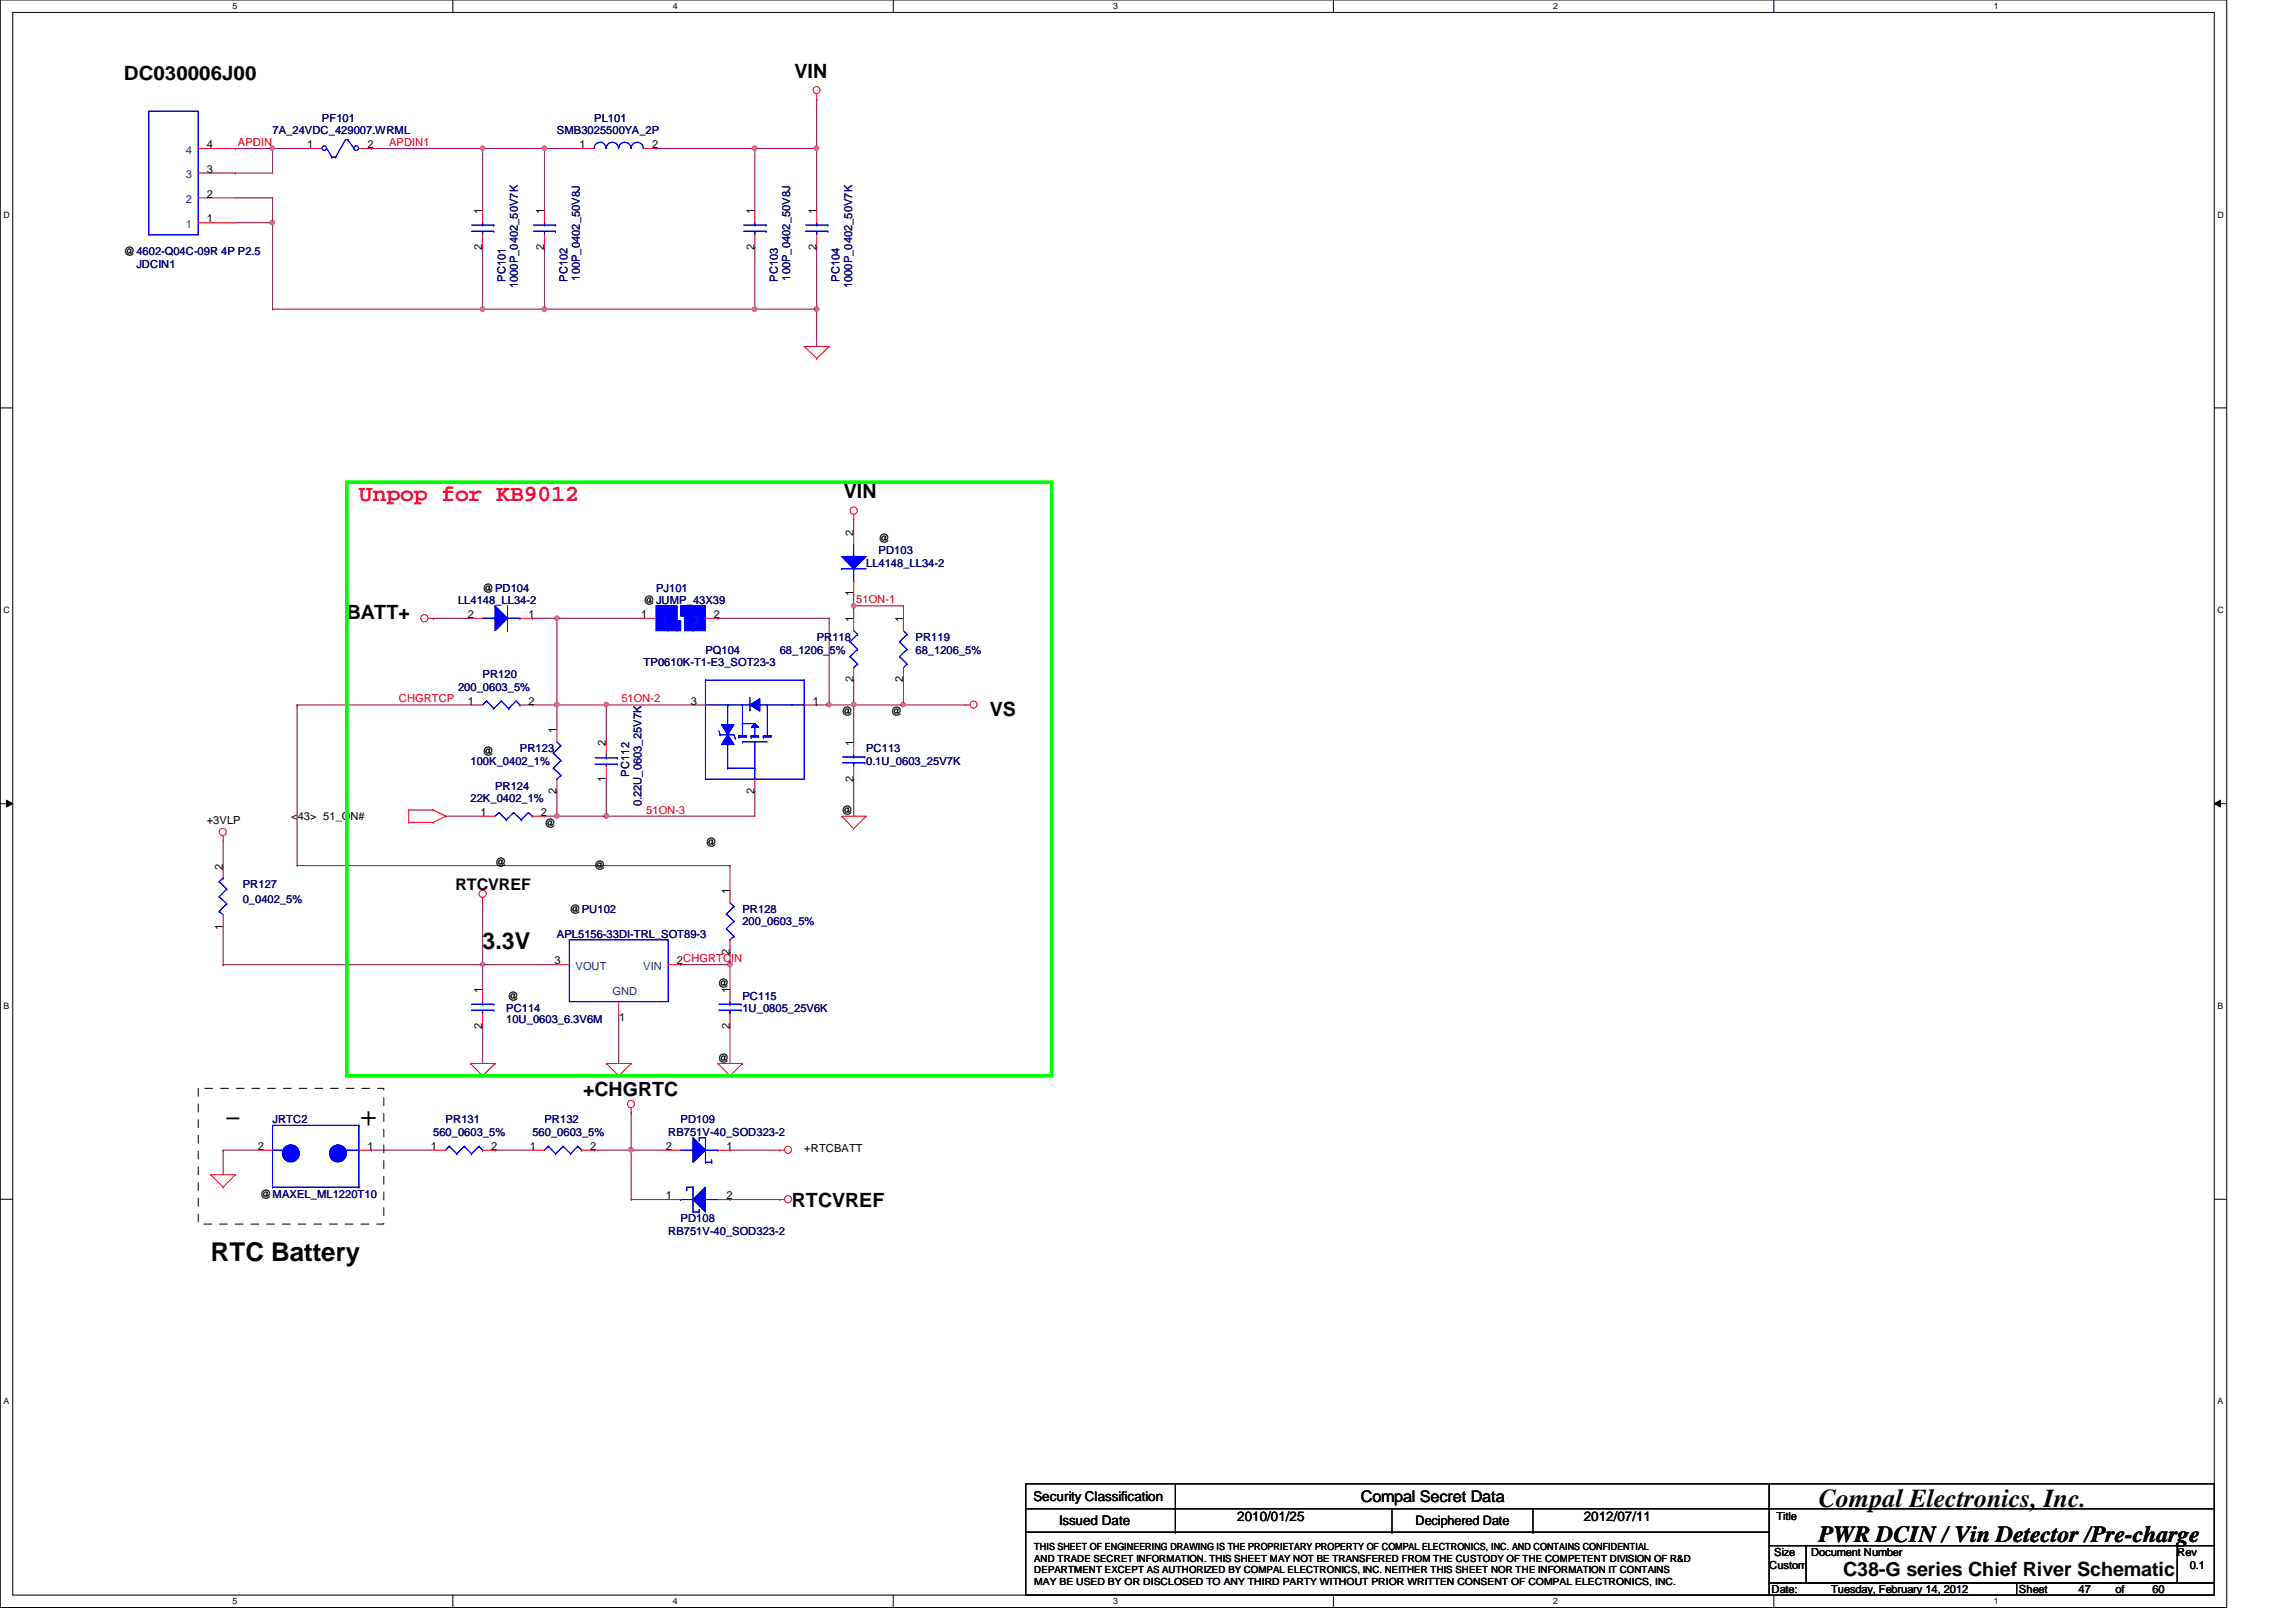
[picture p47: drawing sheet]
<svg xmlns="http://www.w3.org/2000/svg" width="297mm" height="210mm" viewBox="0 0 297 210" stroke-linecap="round" stroke-linejoin="round" font-family="sans-serif">
<defs><g id="words">
<g font-size="4.3">
<text x="28.9" y="145.8">-</text>
<text x="46.4" y="145.8">+</text>
</g>
<g font-size="3.3">
<text x="27.3" y="163.2">RTC Battery</text>
<text x="235.3" y="195.1">Compal Electronics, Inc.</text>
</g>
<text font-size="3" fill="#f00" x="46.4" y="64.9">Unpop for KB9012</text>
<g font-size="3">
<text x="62.4" y="122.8">3.3V</text>
<text x="235.3" y="199.6">PWR DCIN / Vin Detector /Pre-charge</text>
</g>
<g font-size="2.5">
<text x="16" y="10.4">DC030006J00</text>
<text x="102.8" y="10.1">VIN</text>
<text x="109.2" y="64.5">VIN</text>
<text x="44.9" y="80.1">BATT+</text>
<text x="128.1" y="92.6">VS</text>
<text x="75.4" y="141.8">+CHGRTC</text>
<text x="102.4" y="156.2">RTCVREF</text>
<text x="238.5" y="204">C38-G series Chief River Schematic</text>
</g>
<g font-size="2.1">
<text x="58.9" y="115.2">RTCVREF</text>
<text x="176.1" y="194.4">Compal Secret Data</text>
</g>
<g font-size="1.7">
<text x="133.7" y="194.3">Security Classification</text>
<text x="137" y="197.3">Issued Date</text>
<text x="160.1" y="196.8">2010/01/25</text>
<text x="183.1" y="197.4">Deciphered Date</text>
<text x="204.9" y="196.8">2012/07/11</text>
</g>
<g font-size="1.4" fill="#000080">
<text x="35.3" y="17.4">7A_24VDC_429007.WRML</text>
<text x="41.7" y="15.7">PF101</text>
<text x="72" y="17.4">SMB3025500YA_2P</text>
<text x="76.9" y="15.7">PL101</text>
<text x="17.6" y="34.6">JDCIN1</text>
<text x="65.4" y="36.5" transform="rotate(-90 65.4 36.5)">PC101</text>
<text x="67" y="37.3" transform="rotate(-90 67 37.3)">1000P_0402_50V7K</text>
<text x="73.4" y="36.5" transform="rotate(-90 73.4 36.5)">PC102</text>
<text x="75" y="36.3" transform="rotate(-90 75 36.3)">100P_0402_50V8J</text>
<text x="100.6" y="36.5" transform="rotate(-90 100.6 36.5)">PC103</text>
<text x="102.2" y="36.3" transform="rotate(-90 102.2 36.3)">100P_0402_50V8J</text>
<text x="108.6" y="36.5" transform="rotate(-90 108.6 36.5)">PC104</text>
<text x="110.2" y="37.3" transform="rotate(-90 110.2 37.3)">1000P_0402_50V7K</text>
<text x="113.7" y="71.8">PD103</text>
<text x="84.9" y="76.6">PJ101</text>
<text x="112.1" y="73.4">LL4148_LL34-2</text>
<text x="59.3" y="78.2">LL4148_LL34-2</text>
<text x="105.7" y="83">PR118</text>
<text x="118.4" y="83">PR119</text>
<text x="59.3" y="89.4">200_0603_5%</text>
<text x="62.4" y="87.8">PR120</text>
<text x="83.3" y="86.2">TP0610K-T1-E3_SOT23-3</text>
<text x="91.3" y="84.6">PQ104</text>
<text x="100.9" y="84.6">68_1206_5%</text>
<text x="118.4" y="84.6">68_1206_5%</text>
<text x="60.9" y="99">100K_0402_1%</text>
<text x="67.3" y="97.4">PR123</text>
<text x="81.4" y="100.5" transform="rotate(-90 81.4 100.5)">PC112</text>
<text x="112.1" y="97.4">PC113</text>
<text x="112.1" y="99">0.1U_0603_25V7K</text>
<text x="60.9" y="103.8">22K_0402_1%</text>
<text x="64" y="102.2">PR124</text>
<text x="83" y="104.4" transform="rotate(-90 83 104.4)">0.22U_0603_25V7K</text>
<text x="31.4" y="115">PR127</text>
<text x="31.4" y="116.9">0_0402_5%</text>
<text x="96.1" y="118.2">PR128</text>
<text x="96.1" y="119.8">200_0603_5%</text>
<text x="72" y="121.4">APL5156-33DI-TRL_SOT89-3</text>
<text x="65.5" y="131">PC114</text>
<text x="96.1" y="129.4">PC115</text>
<text x="96.1" y="131">1U_0805_25V6K</text>
<text x="65.5" y="132.4">10U_0603_6.3V6M</text>
<text x="35.3" y="145.4">JRTC2</text>
<text x="56" y="147">560_0603_5%</text>
<text x="57.7" y="145.4">PR131</text>
<text x="68.9" y="147">560_0603_5%</text>
<text x="70.4" y="145.4">PR132</text>
<text x="86.4" y="147">RB751V-40_SOD323-2</text>
<text x="88.1" y="145.4">PD109</text>
<text x="86.4" y="159.8">RB751V-40_SOD323-2</text>
<text x="88.1" y="158.2">PD108</text>
</g>
<g font-size="1.4" fill="#004080">
<text x="24" y="23.1">3</text>
<text x="24" y="19.9">4</text>
<text x="24" y="29.5">1</text>
<text x="24" y="26.3">2</text>
<text x="85.7" y="80.7">1</text>
<text x="89.7" y="80.7">2</text>
<text x="74.5" y="125.5">VOUT</text>
<text x="83.2" y="125.5">VIN</text>
<text x="79.2" y="128.8">GND</text>
</g>
<g font-size="1.4">
<text x="26.8" y="22.4">3</text>
<text x="26.8" y="19.2">4</text>
<text x="39.7" y="19.2">1</text>
<text x="47.5" y="19.2">2</text>
<text x="75" y="19.2">1</text>
<text x="84.4" y="19.2">2</text>
<text x="26.8" y="28.8">1</text>
<text x="26.8" y="25.6">2</text>
<text x="62.4" y="27.7" transform="rotate(-90 62.4 27.7)">1</text>
<text x="70.4" y="27.7" transform="rotate(-90 70.4 27.7)">1</text>
<text x="97.6" y="27.7" transform="rotate(-90 97.6 27.7)">1</text>
<text x="105.6" y="27.7" transform="rotate(-90 105.6 27.7)">1</text>
<text x="16" y="33.1">@4602-Q04C-09R 4P P2.5</text>
<text x="62.4" y="32.3" transform="rotate(-90 62.4 32.3)">2</text>
<text x="70.4" y="32.3" transform="rotate(-90 70.4 32.3)">2</text>
<text x="97.6" y="32.3" transform="rotate(-90 97.6 32.3)">2</text>
<text x="105.6" y="32.3" transform="rotate(-90 105.6 32.3)">2</text>
<text x="110.4" y="69.3" transform="rotate(-90 110.4 69.3)">2</text>
<text x="113.7" y="70.2">@</text>
<text x="62.4" y="76.6">@PD104</text>
<text x="110.4" y="77.1" transform="rotate(-90 110.4 77.1)">1</text>
<text x="60.5" y="80">2</text>
<text x="68.4" y="80">1</text>
<text x="83" y="80">1</text>
<text x="83.3" y="78.2">@JUMP_43X39</text>
<text x="92.4" y="80">2</text>
<text x="110.4" y="80.5" transform="rotate(-90 110.4 80.5)">1</text>
<text x="116.8" y="80.5" transform="rotate(-90 116.8 80.5)">1</text>
<text x="110.4" y="88.3" transform="rotate(-90 110.4 88.3)">2</text>
<text x="116.8" y="88.3" transform="rotate(-90 116.8 88.3)">2</text>
<text x="60.5" y="91.2">1</text>
<text x="68.4" y="91.2">2</text>
<text x="72" y="94.9" transform="rotate(-90 72 94.9)">1</text>
<text x="89.4" y="91.2">3</text>
<text x="105.2" y="91.2">1</text>
<text x="108.9" y="92.6">@</text>
<text x="115.3" y="92.6">@</text>
<text x="62.4" y="97.7">@</text>
<text x="78.4" y="101.1" transform="rotate(-90 78.4 101.1)">1</text>
<text x="78.4" y="96.5" transform="rotate(-90 78.4 96.5)">2</text>
<text x="110.4" y="101.1" transform="rotate(-90 110.4 101.1)">2</text>
<text x="110.4" y="96.5" transform="rotate(-90 110.4 96.5)">1</text>
<text x="26.8" y="106.6">+3VLP</text>
<text x="37.7" y="106.2">&lt;43&gt; 51_ON#</text>
<text x="62.1" y="105.6">1</text>
<text x="70" y="105.6">2</text>
<text x="70.4" y="107">@</text>
<text x="72" y="102.7" transform="rotate(-90 72 102.7)">2</text>
<text x="97.6" y="102.7" transform="rotate(-90 97.6 102.7)">2</text>
<text x="108.9" y="105.4">@</text>
<text x="28.8" y="112.5" transform="rotate(-90 28.8 112.5)">2</text>
<text x="64" y="112.1">@</text>
<text x="76.9" y="112.4">@</text>
<text x="91.3" y="109.5">@</text>
<text x="73.7" y="118.2">@PU102</text>
<text x="94.4" y="115.7" transform="rotate(-90 94.4 115.7)">1</text>
<text x="28.8" y="120.3" transform="rotate(-90 28.8 120.3)">1</text>
<text x="71.8" y="124.8">3</text>
<text x="87.5" y="124.8">2CHGRTCIN</text>
<text x="94.4" y="123.5" transform="rotate(-90 94.4 123.5)">2</text>
<text x="62.4" y="128.5" transform="rotate(-90 62.4 128.5)">1</text>
<text x="65.7" y="129.4">@</text>
<text x="92.9" y="127.8">@</text>
<text x="94.4" y="128.5" transform="rotate(-90 94.4 128.5)">1</text>
<text x="62.4" y="133.1" transform="rotate(-90 62.4 133.1)">2</text>
<text x="80.1" y="132.1">1</text>
<text x="92.9" y="137.4">@</text>
<text x="94.4" y="133.1" transform="rotate(-90 94.4 133.1)">2</text>
<text x="33.4" y="148.8">2</text>
<text x="47.5" y="148.8">1</text>
<text x="55.7" y="148.8">1</text>
<text x="63.5" y="148.8">2</text>
<text x="68.5" y="148.8">1</text>
<text x="76.4" y="148.8">2</text>
<text x="86.1" y="148.8">2</text>
<text x="94" y="148.8">1</text>
<text x="104.1" y="149.1">+RTCBATT</text>
<text x="33.7" y="155">@MAXEL_ML1220T10</text>
<text x="86.1" y="155.2">1</text>
<text x="94" y="155.2">2</text>
<text x="229.8" y="196.8">Title</text>
<text x="228.9" y="203">Custom</text>
<text x="229.5" y="201.4">Size</text>
<text x="234.3" y="201.4">Document Number</text>
<text x="281.7" y="201.4">Rev</text>
<text x="283.3" y="203">0.1</text>
<text x="229.2" y="206.2">Date:</text>
<text x="236.9" y="206.2">Tuesday, February 14, 2012</text>
<text x="261.2" y="206.2">Sheet</text>
<text x="268.9" y="206.2">47</text>
<text x="273.7" y="206.2">of</text>
<text x="278.5" y="206.2">60</text>
</g>
<g font-size="1.4" fill="#f00">
<text x="30.8" y="18.9">APDIN</text>
<text x="50.3" y="18.9">APDIN1</text>
<text x="110.8" y="78.1">51ON-1</text>
<text x="51.6" y="90.9">CHGRTCP</text>
<text x="80.4" y="90.9">51ON-2</text>
<text x="83.6" y="105.3">51ON-3</text>
</g>
<g font-size="1.3">
<text x="133.8" y="203.6">DEPARTMENT EXCEPT AS AUTHORIZED BY COMPAL ELECTRONICS, INC. NEITHER THIS SHEET NOR THE INFORMATION IT CONTAINS</text>
<text x="133.8" y="200.6">THIS SHEET OF ENGINEERING DRAWING IS THE PROPRIETARY PROPERTY OF COMPAL ELECTRONICS, INC. AND CONTAINS CONFIDENTIAL</text>
<text x="133.8" y="202.1">AND TRADE SECRET INFORMATION. THIS SHEET MAY NOT BE TRANSFERED FROM THE CUSTODY OF THE COMPETENT DIVISION OF R&amp;D</text>
<text x="133.8" y="205.1">MAY BE USED BY OR DISCLOSED TO ANY THIRD PARTY WITHOUT PRIOR WRITTEN CONSENT OF COMPAL ELECTRONICS, INC.</text>
</g>
<g font-size="1.1">
<text x="30.1" y="1.1">5</text>
<text x="87" y="1.1">4</text>
<text x="144" y="1.1">3</text>
<text x="201" y="1.1">2</text>
<text x="257.9" y="1.1">1</text>
<text x=".5" y="28.2">D</text>
<text x="286.9" y="28.2">D</text>
<text x=".5" y="79.3">C</text>
<text x="286.9" y="79.3">C</text>
<text x=".5" y="130.6">B</text>
<text x="286.9" y="130.6">B</text>
<text x=".5" y="181.7">A</text>
<text x="286.9" y="181.7">A</text>
<text x="30.1" y="207.6">5</text>
<text x="87" y="207.6">4</text>
<text x="144" y="207.6">3</text>
<text x="201" y="207.6">2</text>
<text x="257.9" y="207.6">1</text>
</g>
</g></defs>
<path d="M0 0h288.1v208h-288.1zM1.6 1.6h284.9v204.8h-284.9z" fill="none" stroke="#000" stroke-width=".13"/>
<g fill="#fff">
<path d="M30.1 .2h.6v1.2h-.6z"/>
<path d="M30.1 206.6h.6v1.2h-.6z"/>
</g>
<path d="M58.6 0v1.6M58.6 206.4v1.6" fill="none" stroke="#000" stroke-width=".13"/>
<g fill="#fff">
<path d="M87 .2h.6v1.2h-.6z"/>
<path d="M87 206.6h.6v1.2h-.6z"/>
</g>
<path d="M115.6 0v1.6M115.6 206.4v1.6" fill="none" stroke="#000" stroke-width=".13"/>
<g fill="#fff">
<path d="M144 .2h.6v1.2h-.6z"/>
<path d="M144 206.6h.6v1.2h-.6z"/>
</g>
<path d="M172.5 0v1.6M172.5 206.4v1.6" fill="none" stroke="#000" stroke-width=".13"/>
<g fill="#fff">
<path d="M201 .2h.5v1.2h-.5z"/>
<path d="M201 206.6h.5v1.2h-.5z"/>
</g>
<path d="M229.5 0v1.6M229.5 206.4v1.6" fill="none" stroke="#000" stroke-width=".13"/>
<g fill="#fff">
<path d="M257.9 .2h.6v1.2h-.6z"/>
<path d="M257.9 206.6h.6v1.2h-.6z"/>
<path d="M.5 27.2h.7v1.2h-.7z"/>
<path d="M286.9 27.2h.8v1.2h-.8z"/>
<path d="M.5 78.4h.7v1.1h-.7z"/>
<path d="M286.9 78.4h.8v1.1h-.8z"/>
</g>
<path d="M0 52.8h1.6M286.5 52.8h1.6" fill="none" stroke="#000" stroke-width=".13"/>
<g fill="#fff">
<path d="M.5 129.6h.7v1.2h-.7z"/>
<path d="M286.9 129.6h.7v1.2h-.7z"/>
</g>
<path d="M0 104h1.6M.8 103.5l.8 .5-.8 .4zM286.5 104l.8-.5v.9zM286.5 104h1.6" fill="none" stroke="#000" stroke-width=".13"/>
<path d="M.8 103.5l.8 .5-.8 .4zM286.5 104l.8-.5v.9z" fill="#000"/>
<g fill="#fff">
<path d="M.5 180.8h.7v1.1h-.7z"/>
<path d="M286.9 180.8h.7v1.1h-.7z"/>
</g>
<path d="M0 155.2h1.6M286.5 155.2h1.6" fill="none" stroke="#000" stroke-width=".13"/>
<path d="M48 19.2h.1M48 19.2h22.4M62.4 19.2h.1M84.9 19.2h.1M84.9 19.2h12.8M35.3 40h.1M35.3 40h27.1M70.4 40h.1M70.4 40h27.3" fill="none" stroke="#800040" stroke-width=".13"/>
<circle cx="70.4" cy="40" r=".3" fill="#f0f"/>
<circle cx="70.4" cy="40" r=".3" fill="none" stroke="#f0f" stroke-width=".13"/>
<path d="M105.7 19.2h.1M105.7 19.2v8M105.7 40h.1M105.7 40v4.8" fill="none" stroke="#800040" stroke-width=".13"/>
<circle cx="105.6" cy="40" r=".31" fill="#f0f"/>
<circle cx="105.6" cy="40" r=".31" fill="none" stroke="#f0f" stroke-width=".13"/>
<path d="M35.3 28.8h.1M35.3 28.8v11.2" fill="none" stroke="#800040" stroke-width=".13"/>
<circle cx="35.2" cy="28.8" r=".3" fill="#f0f"/>
<circle cx="35.2" cy="28.8" r=".3" fill="none" stroke="#f0f" stroke-width=".13"/>
<path d="M62.4 40h.1M62.4 40h8" fill="none" stroke="#800040" stroke-width=".13"/>
<circle cx="70.4" cy="40" r=".3" fill="#f0f"/>
<circle cx="70.4" cy="40" r=".3" fill="none" stroke="#f0f" stroke-width=".13"/>
<circle cx="62.4" cy="40" r=".3" fill="#f0f"/>
<circle cx="62.4" cy="40" r=".3" fill="none" stroke="#f0f" stroke-width=".13"/>
<path d="M62.4 19.2h.1M62.4 19.2v8M70.4 19.2h.1M70.4 19.2v8" fill="none" stroke="#800040" stroke-width=".13"/>
<circle cx="62.4" cy="19.2" r=".3" fill="#f0f"/>
<circle cx="62.4" cy="19.2" r=".3" fill="none" stroke="#f0f" stroke-width=".13"/>
<path d="M70.4 19.2h.1M70.4 19.2h4.9" fill="none" stroke="#800040" stroke-width=".13"/>
<circle cx="70.4" cy="19.2" r=".3" fill="#f0f"/>
<circle cx="70.4" cy="19.2" r=".3" fill="none" stroke="#f0f" stroke-width=".13"/>
<path d="M97.7 19.2h.1M97.7 19.2v8M97.7 19.2h8M62.4 32h.1M62.4 32v8M70.4 32h.1M70.4 32v8M97.7 32h.1M97.7 32v8" fill="none" stroke="#800040" stroke-width=".13"/>
<circle cx="97.6" cy="19.2" r=".31" fill="#f0f"/>
<circle cx="97.6" cy="19.2" r=".31" fill="none" stroke="#f0f" stroke-width=".13"/>
<path d="M105.7 32h.1M105.7 32v8h-8M97.7 40h.1" fill="none" stroke="#800040" stroke-width=".13"/>
<circle cx="97.6" cy="40" r=".31" fill="#f0f"/>
<circle cx="97.6" cy="40" r=".31" fill="none" stroke="#f0f" stroke-width=".13"/>
<path d="M35.3 19.2h.1M35.3 19.2h4.7M105.7 12.8h.1M105.7 12.8v6.4M30.4 25.6h4.9M30.4 28.8h4.9M35.3 25.6h.1M35.3 28.8h.1M35.3 25.6v3.2" fill="none" stroke="#800040" stroke-width=".13"/>
<circle cx="105.6" cy="19.2" r=".31" fill="#f0f"/>
<circle cx="105.6" cy="19.2" r=".31" fill="none" stroke="#f0f" stroke-width=".13"/>
<path d="M30.4 19.2h.1M30.4 19.2h4.9M35.3 19.2h.1M35.3 19.2v3.2h-4.9M30.4 22.4h.1" fill="none" stroke="#800040" stroke-width=".13"/>
<circle cx="35.2" cy="19.2" r=".3" fill="#f0f"/>
<circle cx="35.2" cy="19.2" r=".3" fill="none" stroke="#f0f" stroke-width=".13"/>
<path d="M116.9 91.2h.1M116.9 91.2h8M48 148.8h.1M48 148.8h8M64 148.8h.1M64 148.8h4.9" fill="none" stroke="#800040" stroke-width=".13"/>
<circle cx="116.8" cy="91.2" r=".3" fill="#f0f"/>
<circle cx="116.8" cy="91.2" r=".3" fill="none" stroke="#f0f" stroke-width=".13"/>
<path d="M110.4 76.8h.1M110.4 76.8v1.6M116.9 78.4h.1M116.9 78.4v1.6M110.4 91.2h.1M116.9 88h.1M116.9 88v3.2h-6.5" fill="none" stroke="#800040" stroke-width=".13"/>
<circle cx="110.4" cy="91.2" r=".3" fill="#f0f"/>
<circle cx="110.4" cy="91.2" r=".3" fill="none" stroke="#f0f" stroke-width=".13"/>
<path d="M110.4 78.4h.1M110.4 78.4h6.5" fill="none" stroke="#800040" stroke-width=".13"/>
<circle cx="110.4" cy="78.4" r=".3" fill="#f0f"/>
<circle cx="110.4" cy="78.4" r=".3" fill="none" stroke="#f0f" stroke-width=".13"/>
<path d="M56 80h.1M56 80h4.9M78.4 91.2h.1M78.4 91.2v4.8M78.4 105.6h.1M97.7 102.4h.1M97.7 102.4v3.2h-19.3" fill="none" stroke="#800040" stroke-width=".13"/>
<circle cx="78.4" cy="105.6" r=".31" fill="#f0f"/>
<circle cx="78.4" cy="105.6" r=".31" fill="none" stroke="#f0f" stroke-width=".13"/>
<path d="M72 91.2h.1M72 91.2v3.2M70.4 105.6h.1M72 102.4h.1M72 102.4v3.2h-1.6M110.4 100.8h.1M110.4 100.8v4.8" fill="none" stroke="#800040" stroke-width=".13"/>
<circle cx="72" cy="91.2" r=".3" fill="#f0f"/>
<circle cx="72" cy="91.2" r=".3" fill="none" stroke="#f0f" stroke-width=".13"/>
<path d="M110.4 78.4h.1M110.4 78.4v1.6M72 91.2h.1M72 91.2h17.7M78.4 91.2h.1M57.7 105.6h.1M57.7 105.6h4.7M78.4 100.8h.1M78.4 100.8v4.8" fill="none" stroke="#800040" stroke-width=".13"/>
<circle cx="78.4" cy="91.2" r=".3" fill="#f0f"/>
<circle cx="78.4" cy="91.2" r=".3" fill="none" stroke="#f0f" stroke-width=".13"/>
<path d="M110.4 91.2h.1M110.4 91.2v4.8" fill="none" stroke="#800040" stroke-width=".13"/>
<circle cx="110.4" cy="91.2" r=".3" fill="#f0f"/>
<circle cx="110.4" cy="91.2" r=".3" fill="none" stroke="#f0f" stroke-width=".13"/>
<path d="M110.4 67.2h.1M110.4 67.2v1.6M107.3 91.2h.1M107.3 91.2h3.1" fill="none" stroke="#800040" stroke-width=".13"/>
<circle cx="107.2" cy="91.2" r=".3" fill="#f0f"/>
<circle cx="107.2" cy="91.2" r=".3" fill="none" stroke="#f0f" stroke-width=".13"/>
<path d="M110.4 88h.1M110.4 88v3.2M72 105.6h.1M72 105.6h6.4" fill="none" stroke="#800040" stroke-width=".13"/>
<circle cx="72" cy="105.6" r=".31" fill="#f0f"/>
<circle cx="72" cy="105.6" r=".31" fill="none" stroke="#f0f" stroke-width=".13"/>
<path d="M94.4 112h.1M94.4 112v3.2M94.4 124.8h.1M94.4 124.8v3.2" fill="none" stroke="#800040" stroke-width=".13"/>
<circle cx="94.4" cy="124.8" r=".3" fill="#f0f"/>
<circle cx="94.4" cy="124.8" r=".3" fill="none" stroke="#f0f" stroke-width=".13"/>
<g fill="none" stroke="#800040" stroke-width=".13">
<path d="M38.4 91.2h.1M38.4 91.2v20.8M62.4 116.8h.1M62.4 116.8v11.2M62.4 132.8h.1M62.4 124.8h.1M62.4 132.8v4.8M80 131.2h.1M80 131.2v6.4M88 124.8h.1M94.4 132.8h.1M94.4 123.2h.1"/>
<path d="M94.4 123.2v1.6h-6.4M94.4 132.8v4.8"/>
</g>
<circle cx="62.4" cy="124.8" r=".3" fill="#f0f"/>
<circle cx="62.4" cy="124.8" r=".3" fill="none" stroke="#f0f" stroke-width=".13"/>
<path d="M72 80h.1M72 80v11.2" fill="none" stroke="#800040" stroke-width=".13"/>
<circle cx="72" cy="91.2" r=".3" fill="#f0f"/>
<circle cx="72" cy="91.2" r=".3" fill="none" stroke="#f0f" stroke-width=".13"/>
<path d="M38.4 91.2h.1M38.4 91.2h22.5M72 80h.1M72 80h11.3M38.4 112h.1M38.4 112h56M28.9 124.8h.1M28.9 124.8h43.1M62.4 124.8h.1" fill="none" stroke="#800040" stroke-width=".13"/>
<circle cx="72" cy="80" r=".3" fill="#f0f"/>
<circle cx="72" cy="80" r=".3" fill="none" stroke="#f0f" stroke-width=".13"/>
<path d="M68.9 91.2h.1M68.9 91.2h3.1M28.9 148.8h.1M28.9 148.8h4.8M28.9 148.8v3.2M76.9 148.8h.1M76.9 148.8h4.8M81.7 155.2h.1M81.7 148.8h.1M81.7 155.2h4.7M81.7 148.8v6.4" fill="none" stroke="#800040" stroke-width=".13"/>
<circle cx="81.6" cy="148.8" r=".31" fill="#f0f"/>
<circle cx="81.6" cy="148.8" r=".31" fill="none" stroke="#f0f" stroke-width=".13"/>
<g fill="none" stroke="#800040" stroke-width=".13">
<path d="M68.9 80h.1M68.9 80h3.1M92.9 80h.1M92.9 80h14.4M105.7 91.2h.1M107.3 80h.1M107.3 80v11.2h-1.6M28.9 112h.1M28.9 108.8v3.2M28.9 124.8h.1M28.9 120v4.8M81.7 144h.1"/>
<path d="M81.7 148.8h.1M81.7 144v4.8M81.7 148.8h4.7M94.4 155.2h.1M94.4 148.8h.1M94.4 155.2h6.5M94.4 148.8h6.5"/>
</g>
<g fill="none" stroke="#f00" stroke-width=".13">
<path d="M105.7 12.8h.1M105.7 12.1v.7M104.1 44.8h.1M104.1 44.8h3.2M104.1 44.8l1.6 1.6M105.7 46.4h.1M107.3 44.8h.1M107.3 44.8l-1.6 1.6M110.4 67.2h.1M110.4 66.6v.6M55.4 80h.6M56 80h.1"/>
<path d="M124.9 91.2h.1M124.9 91.2h.6M28.9 108.8h.1M28.9 108.2v.6M52.9 106.4h.1M52.9 104.8h.1M52.9 104.8h3.1M52.9 106.4h3.1M52.9 104.8v1.6M56 104.8h.1M56 106.4h.1M56 104.8l1.7 .8"/>
<path d="M57.7 105.6h.1M57.7 105.6l-1.7 .8M62.4 116.8h.1M62.4 116.2v.6M94.4 115.2v1.6M108.9 105.6h.1M108.9 105.6h3.2M108.9 105.6l1.5 1.6M110.4 107.2h.1M112.1 105.6h.1M112.1 105.6l-1.7 1.6M60.9 137.6h.1"/>
<path d="M60.9 137.6h3.1M60.9 137.6l1.5 1.6M62.4 139.2h.1M64 137.6h.1M64 137.6l-1.6 1.6M78.4 137.6h.1M78.4 137.6h3.3M78.4 137.6l1.6 1.6M80 139.2h.1M81.7 137.6h.1M81.7 137.6l-1.7 1.6M92.9 137.6h.1"/>
<path d="M92.9 137.6h3.2M92.9 137.6l1.5 1.6M94.4 139.2h.1M94.4 121.6v1.6M96.1 137.6h.1M96.1 137.6l-1.7 1.6M27.3 152h.1M27.3 152h3.1M27.3 152l1.6 1.6M28.9 153.6h.1M30.4 152h.1M30.4 152l-1.5 1.6"/>
<path d="M81.7 144h.1M81.7 143.4v.6M100.9 148.8h.1M100.9 155.2h.1M100.9 148.8h.6M100.9 155.2h.6"/>
<circle cx="105.6" cy="11.7" r=".45"/>
<circle cx="110.4" cy="66.1" r=".47"/>
<circle cx="54.9" cy="80" r=".47"/>
<circle cx="125.9" cy="91.2" r=".46"/>
<circle cx="28.8" cy="107.7" r=".46"/>
<circle cx="62.4" cy="115.7" r=".46"/>
<circle cx="81.6" cy="142.9" r=".46"/>
<circle cx="101.9" cy="148.8" r=".46"/>
<circle cx="101.9" cy="155.2" r=".46"/>
</g>
<g fill="none" stroke="#000" stroke-width=".13">
<path d="M132.7 192h96.2v3.2h-96.2zM132.7 195.2h96.2v3.1h-96.2zM132.7 198.3h96.2v8.1h-96.2zM152.1 195.2h.1M152.1 198.3h.1M152.1 192v6.3M180.1 198.3h.1M180.1 195.2v3.1M198.3 198.3h.1M198.3 195.2v3.1M228.9 192h57.6v3.2h-57.6zM228.9 195.2h57.6v4.8h-57.6z"/>
<path d="M228.9 200h4.8v4.9h-4.8zM228.9 204.9h32v1.5h-32zM233.7 200h48v4.9h-48zM260.9 204.9h25.6v1.5h-25.6zM281.7 200h4.8v4.9h-4.8z"/>
</g>
<path d="M25.7 140.8h24v17.6h-24z" fill="none" stroke="#000" stroke-width=".13" stroke-dasharray="1 1 1 1 1 1 1 1"/>
<path d="M44.9 62.4h91.2v76.8h-91.2z" fill="none" stroke="#0f0" stroke-width=".47"/>
<path d="M94 118.3h.1M94 118.3l1 .9M94.4 116.8l.6 .5M95 117.3h.1M95 119.2h.1M95 117.3l-1 1M95 119.2l-1 1M94 120.2h.1M94 120.2l1 1M94.4 121.6h.1M95 121.2h.1M95 121.2l-.6 .4" fill="none" stroke="#00f" stroke-width=".13"/>
<circle cx="37.6" cy="149.3" r="1.1" fill="#00f"/>
<circle cx="37.6" cy="149.3" r="1.1" fill="none" stroke="#00f" stroke-width=".13"/>
<circle cx="43.7" cy="149.3" r="1.1" fill="#00f"/>
<g fill="none" stroke="#00f" stroke-width=".13">
<path d="M35.3 153.6h.1M35.3 145.6h.1M35.3 148.8h.1M35.3 145.6v8M35.3 153.6h11.1M35.3 145.6h11.1M35.3 148.8h1.4M44.7 148.8h1.7M46.4 153.6h.1M46.4 145.6h.1M46.4 148.8h.1M46.4 145.6v8"/>
<circle cx="43.7" cy="149.3" r="1.1"/>
</g>
<circle cx="37.6" cy="149.3" r="1.1" fill="#00f"/>
<circle cx="37.6" cy="149.3" r="1.1" fill="none" stroke="#00f" stroke-width=".13"/>
<circle cx="43.7" cy="149.3" r="1.1" fill="#00f"/>
<g fill="none" stroke="#00f" stroke-width=".13">
<path d="M76.9 19.2a.76 .76 0 0 1 .7-.8 .76 .76 0 0 1 .8 .8M78.4 19.2a.78 .78 0 0 1 .8-.8 .78 .78 0 0 1 .8 .8M80 19.2a.78 .78 0 0 1 .8-.8 .78 .78 0 0 1 .8 .8M81.7 19.2a.78 .78 0 0 1 .7-.8 .78 .78 0 0 1 .8 .8M35.3 153.6h.1M35.3 145.6h.1M35.3 148.8h.1M35.3 145.6v8M35.3 153.6h11.1M35.3 145.6h11.1M35.3 148.8h1.4M44.7 148.8h1.7"/>
<path d="M46.4 153.6h.1M46.4 145.6h.1M46.4 148.8h.1M46.4 145.6v8"/>
<circle cx="43.7" cy="149.3" r="1.1"/>
</g>
<path d="M75.3 19.2h1.6M83.3 19.2h1.6M33.7 148.8h1.6M46.4 148.8h1.6" fill="none" stroke="#f00" stroke-width=".13"/>
<path d="M64 78.4l1.7 1.6-1.7 1.6z" fill="#00f"/>
<path d="M64 78.4l1.7 1.6-1.7 1.6zM65.7 78.4v3.2M62.4 80h1.6M64 80h.1M65.7 81.6h.1M65.7 80h1.6M67.3 80h.1" fill="none" stroke="#00f" stroke-width=".13"/>
<path d="M64 78.4l1.7 1.6-1.7 1.6z" fill="#00f"/>
<g fill="none" stroke="#00f" stroke-width=".13">
<path d="M96.2 29.9h2.9M96.2 29.1h2.9M97.7 29.1h.1M97.7 29.9h.1M97.7 28.8v.3M97.7 29.9v.5M99.1 29.9h.1M99.1 29.1h.1M104.2 29.9h2.9M104.2 29.1h2.9M105.7 29.1h.1M105.7 29.9h.1"/>
<path d="M105.7 28.8v.3M105.7 29.9v.5M107.1 29.9h.1M107.1 29.1h.1M64 78.4l1.7 1.6-1.7 1.6zM65.7 78.4v3.2M62.4 80h1.6M62.9 90.7h.1M62.9 90.7l-.5 .5M62.9 90.7l1 1M63.9 91.7h.1M64 80h.1"/>
<path d="M64.9 90.7h.1M64.9 90.7l-1 1M64.9 90.7l.9 1M65.7 81.6h.1M65.7 80h1.6M65.8 91.7h.1M66.8 90.7h.1M66.8 90.7l-1 1M66.8 90.7l.5 .5M67.3 80h.1M67.3 91.2h.1M70.9 148.3h.1"/>
<path d="M70.9 148.3l-.5 .5M70.9 148.3l1 1M71.9 149.3h.1M72.9 148.3h.1M72.9 148.3l-1 1M72.9 148.3l.9 1M73.8 149.3h.1M74.8 148.3h.1M74.8 148.3l-1 1M74.8 148.3l.5 .5M75.3 148.8h.1"/>
</g>
<path d="M97.7 27.2v1.6M97.7 30.4v1.6M105.7 27.2v1.6M105.7 30.4v1.6M60.9 80h1.5M60.9 91.2h1.5M67.3 80h1.6M67.3 91.2h1.6M68.9 148.8h1.5M75.3 148.8h1.6" fill="none" stroke="#f00" stroke-width=".13"/>
<path d="M84.9 78.4h1.5v3.2h-1.5z" fill-rule="evenodd" fill="#00f"/>
<path d="M84.9 78.4h1.5v3.2h-1.5z" fill="none" stroke="#00f" stroke-width=".13"/>
<path d="M86.4 78.4h1.2v3.2h-1.2z" fill-rule="evenodd" fill="#00f"/>
<path d="M86.4 78.4h1.2v3.2h-1.2z" fill="none" stroke="#00f" stroke-width=".13"/>
<path d="M87.6 80.3h.4v1.3h-.4z" fill-rule="evenodd" fill="#00f"/>
<path d="M87.6 80.3h.4v1.3h-.4z" fill="none" stroke="#00f" stroke-width=".13"/>
<path d="M88 78.4h.6v1.3h-.6z" fill-rule="evenodd" fill="#00f"/>
<path d="M88 78.4h.6v1.3h-.6z" fill="none" stroke="#00f" stroke-width=".13"/>
<path d="M88.6 78.4h1.1v3.2h-1.1z" fill-rule="evenodd" fill="#00f"/>
<path d="M88.6 78.4h1.1v3.2h-1.1z" fill="none" stroke="#00f" stroke-width=".13"/>
<path d="M89.7 78.4h1.6v3.2h-1.6z" fill-rule="evenodd" fill="#00f"/>
<path d="M89.7 78.4h1.6v3.2h-1.6z" fill="none" stroke="#00f" stroke-width=".13"/>
<path d="M84.9 78.4h1.5v3.2h-1.5z" fill-rule="evenodd" fill="#00f"/>
<path d="M84.9 78.4h1.5v3.2h-1.5z" fill="none" stroke="#00f" stroke-width=".13"/>
<path d="M86.4 78.4h1.2v3.2h-1.2z" fill-rule="evenodd" fill="#00f"/>
<path d="M86.4 78.4h1.2v3.2h-1.2z" fill="none" stroke="#00f" stroke-width=".13"/>
<path d="M87.6 80.3h.4v1.3h-.4z" fill-rule="evenodd" fill="#00f"/>
<path d="M87.6 80.3h.4v1.3h-.4z" fill="none" stroke="#00f" stroke-width=".13"/>
<path d="M88 78.4h.6v1.3h-.6z" fill-rule="evenodd" fill="#00f"/>
<path d="M88 78.4h.6v1.3h-.6z" fill="none" stroke="#00f" stroke-width=".13"/>
<path d="M88.6 78.4h1.1v3.2h-1.1z" fill-rule="evenodd" fill="#00f"/>
<path d="M88.6 78.4h1.1v3.2h-1.1z" fill="none" stroke="#00f" stroke-width=".13"/>
<path d="M89.7 78.4h1.6v3.2h-1.6z" fill-rule="evenodd" fill="#00f"/>
<path d="M89.7 78.4h1.6v3.2h-1.6z" fill="none" stroke="#00f" stroke-width=".13"/>
<path d="M83.3 80h1.6M91.3 80h1.6" fill="none" stroke="#f00" stroke-width=".13"/>
<path d="M108.9 72h3.2l-1.7 1.6z" fill="#00f"/>
<path d="M108.9 72h3.2l-1.7 1.6zM108.9 73.6h.1M108.9 73.6h3.2M110.4 72h.1M110.4 75.2h.1M110.4 70.4v1.6M110.4 73.6v1.6" fill="none" stroke="#00f" stroke-width=".13"/>
<path d="M108.9 72h3.2l-1.7 1.6z" fill="#00f"/>
<path d="M108.9 72h3.2l-1.7 1.6zM108.9 73.6h.1M108.9 73.6h3.2M110.4 72h.1M110.4 75.2h.1M110.4 70.4v1.6M110.4 73.6v1.6" fill="none" stroke="#00f" stroke-width=".13"/>
<path d="M110.4 68.8v1.6M110.4 75.2v1.6" fill="none" stroke="#f00" stroke-width=".13"/>
<path d="M97 91.2l1.3-.8v1.6z" fill="#00f"/>
<path d="M97 91.2l1.3-.8v1.6z" fill="none" stroke="#00f" stroke-width=".13"/>
<path d="M97.7 93.6l.4 .5h-.9z" fill="#00f"/>
<g fill="none" stroke="#00f" stroke-width=".13">
<path d="M91.3 88h.1M91.3 97.6h.1M91.3 99.2h.1M91.3 91.2h5.7M91.3 88h12.8M91.3 88v12.8M95.6 95.4h.1M95.6 95.2h.1M95.6 95.2h1M95.6 95.2v.2M96.1 96h.1M96.1 91.2h.1"/>
<path d="M96.1 93.6h.1M96.1 96h3.2M96.1 91.2v4M96.1 93.6h1.6M96.6 95.2h.1M96.6 95.2v.2h-1M97 91.9h.1M97 90.3v1.6M97.2 95.4h.1M97.2 95.2h.1M97.2 95.2h.9M97.2 95.2v.2"/>
<path d="M97.7 93.6l.4 .5h-.9zM97.7 95.2h.1M97.7 94.1v1.1M98.1 95.2h.1M98.1 95.2v.2h-.9M98.3 91.2h.1M98.3 91.2h5.8M98.8 95.4h.1M98.8 95.2h.1M98.8 95.2h.9M98.8 95.2v.2M99.3 91.2h.1"/>
<path d="M99.3 95.2h.1M99.3 91.2v4M99.7 95.2h.1M99.7 95.2v.2h-.9M104.1 89.6h.1M104.1 91.2h.1M104.1 88h.1M104.1 97.6h.1M104.1 99.2h.1M104.1 88v12.8"/>
</g>
<path d="M94.1 95.1l.9 1.3h-1.7z" fill="#00f"/>
<path d="M94.1 95.1l.9 1.3h-1.7z" fill="none" stroke="#00f" stroke-width=".13"/>
<path d="M93.3 93.8h1.7l-.9 1.3z" fill="#00f"/>
<g fill="none" stroke="#00f" stroke-width=".13">
<path d="M93 94.6l.2 .5M93.2 95.1h.1M93.2 95.1h1.8l.1 .4M93.3 93.8h1.7l-.9 1.3zM94.1 91.2h.1M94.1 99.4h.1M94.1 91.2v2.6M94.1 96.4v3M94.1 99.4h3.6M95.1 95.5h.1M97.7 99.4h.1M97.7 96h.1"/>
<path d="M97.7 96v4.8M91.3 100.8h12.8"/>
</g>
<path d="M97 91.2l1.3-.8v1.6z" fill="#00f"/>
<path d="M97 91.2l1.3-.8v1.6z" fill="none" stroke="#00f" stroke-width=".13"/>
<path d="M97.7 93.6l.4 .5h-.9z" fill="#00f"/>
<g fill="none" stroke="#00f" stroke-width=".13">
<path d="M91.3 88h.1M91.3 97.6h.1M91.3 99.2h.1M91.3 91.2h5.7M91.3 88h12.8M91.3 88v12.8M95.6 95.4h.1M95.6 95.2h.1M95.6 95.2h1M95.6 95.2v.2M96.1 96h.1M96.1 91.2h.1"/>
<path d="M96.1 93.6h.1M96.1 96h3.2M96.1 91.2v4M96.1 93.6h1.6M96.6 95.2h.1M96.6 95.2v.2h-1M97 91.9h.1M97 90.3v1.6M97.2 95.4h.1M97.2 95.2h.1M97.2 95.2h.9M97.2 95.2v.2"/>
<path d="M97.7 93.6l.4 .5h-.9zM97.7 95.2h.1M97.7 94.1v1.1M98.1 95.2h.1M98.1 95.2v.2h-.9M98.3 91.2h.1M98.3 91.2h5.8M98.8 95.4h.1M98.8 95.2h.1M98.8 95.2h.9M98.8 95.2v.2M99.3 91.2h.1"/>
<path d="M99.3 95.2h.1M99.3 91.2v4M99.7 95.2h.1M99.7 95.2v.2h-.9M104.1 89.6h.1M104.1 91.2h.1M104.1 88h.1M104.1 97.6h.1M104.1 99.2h.1M104.1 88v12.8"/>
</g>
<path d="M94.1 95.1l.9 1.3h-1.7z" fill="#00f"/>
<path d="M94.1 95.1l.9 1.3h-1.7z" fill="none" stroke="#00f" stroke-width=".13"/>
<path d="M93.3 93.8h1.7l-.9 1.3z" fill="#00f"/>
<g fill="none" stroke="#00f" stroke-width=".13">
<path d="M19.3 14.4h6.4v16h-6.4zM42.3 19.2l.6 1.1M44.7 18.1h.1M44.7 18.1l-1.3 2.2M44.7 18.1h.3M45 18.1h.1M45 18.1l.8 1.1M45.8 19.2h.1M42.9 20.3h.1M42.9 20.3h.5M43.4 20.3h.1M61 29.9h2.9"/>
<path d="M61 29.1h2.9M62.4 29.1h.1M62.4 29.9h.1M62.4 28.8v.3M62.4 29.9v.5M63.9 29.9h.1M63.9 29.1h.1M69 29.9h2.9M69 29.1h2.9M70.4 29.1h.1M70.4 29.9h.1M70.4 28.8v.3"/>
<path d="M70.4 29.9v.5M71.9 29.9h.1M71.9 29.1h.1M71.6 97.5h.1M71.6 99.4h.1M71.6 97.5l1 .9M71.6 99.4l1 .9M72 96l.6 .5M72.6 96.5h.1M72.6 98.4h.1M72.6 96.5l-1 1M72.6 98.4l-1 1"/>
<path d="M93 94.6l.2 .5M93.2 95.1h.1M93.2 95.1h1.8l.1 .4M93.3 93.8h1.7l-.9 1.3zM94.1 91.2h.1M94.1 99.4h.1M94.1 91.2v2.6M94.1 96.4v3M94.1 99.4h3.6M95.1 95.5h.1M97.7 99.4h.1M97.7 96h.1"/>
<path d="M97.7 96v4.8M109 98.7h2.9M109 98h2.9M110 83.1h.1M110 85h.1M110 83.1l1 .9M110 85l1 .9M110.4 98h.1M110.4 98.7h.1M110.4 86.4h.1M110.4 97.6v.4M110.4 98.7v.5"/>
<path d="M110.4 81.6l.6 .5M111 82.1h.1M111 84h.1M111 85.9h.1M111 82.1l-1 1M111 84l-1 1M111 85.9l-.6 .5M111.9 98.7h.1M111.9 98h.1M116.4 83.1h.1M116.4 85h.1M116.4 83.1l.9 .9"/>
<path d="M116.4 85l.9 .9M116.9 86.4h.1M116.9 81.6l.4 .5M117.3 82.1h.1M117.3 84h.1M117.3 85.9h.1M117.3 82.1l-.9 1M117.3 84l-.9 1M117.3 85.9l-.4 .5M64.6 105.2h.1M64.6 105.2l-.6 .4M64.6 105.2l.9 .9"/>
<path d="M65.5 106.1h.1M66.5 105.2h.1M66.5 105.2l-1 .9M66.5 105.2l.9 .9M67.4 106.1h.1M68.4 105.2h.1M68.4 105.2l-1 .9M68.4 105.2l.5 .4M68.9 105.6h.1M72 100.8h.1M72.6 100.3h.1M72.6 100.3l-.6 .5"/>
<path d="M91.3 100.8h12.8M61 130.7h2.9M61 130h2.9M62.4 130h.1M62.4 130.7h.1M62.4 129.6v.4M62.4 130.7v.5M63.9 130.7h.1M63.9 130h.1M93 130.7h2.9M93 130h2.9M94.4 130h.1"/>
<path d="M94.4 130.7h.1M94.4 129.6v.4M94.4 130.7v.5M95.9 130.7h.1M95.9 130h.1"/>
<circle cx="42" cy="19.2" r=".3"/>
<circle cx="46.1" cy="19.2" r=".3"/>
</g>
<g fill="none" stroke="#f00" stroke-width=".13">
<path d="M25.7 19.2h4.7M40 19.2h1.7M46.4 19.2h1.6M25.7 28.8h4.7M25.7 22.4h4.7M25.7 25.6h4.7M62.4 27.2v1.6M62.4 30.4v1.6M70.4 27.2v1.6M70.4 30.4v1.6M72 94.4v1.6M89.7 91.2h1.6"/>
<path d="M104.1 91.2h1.6M110.4 80v1.6M110.4 86.4v1.6M110.4 96v1.6M110.4 99.2v1.6M116.9 80v1.6M116.9 86.4v1.6M62.4 105.6h1.6M68.9 105.6h1.5M72 100.8v1.6M97.7 100.8v1.6M62.4 128v1.6"/>
<path d="M62.4 131.2v1.6M94.4 128v1.6M94.4 131.2v1.6"/>
</g>
<path d="M91.3 153.6v3.2l-1.6-1.6z" fill="#00f"/>
<g fill="none" stroke="#00f" stroke-width=".13">
<path d="M88 155.2h.1M88 155.2h1.7M88.9 153.6h.1M88.9 154h.1M88.9 153.6h.8M88.9 153.6v.4M89.7 153.6h.1M89.7 153.6v3.2h.8M90.5 156.8h.1M90.5 156.5h.1M90.5 156.5v.3M91.3 153.6v3.2l-1.6-1.6z"/>
<path d="M91.3 155.2h.1M91.3 155.2h1.6"/>
</g>
<path d="M91.3 153.6v3.2l-1.6-1.6z" fill="#00f"/>
<g fill="none" stroke="#00f" stroke-width=".13">
<path d="M77 98.1h2.9M77 98.9h2.9M78.4 98.9h.1M78.4 98.1h.1M78.4 97.6v.5M78.4 98.9v.3M79.9 98.1h.1M79.9 98.9h.1M28.4 117.9h.1M28.4 116h.1M28.4 114.1h.1M28.4 117.9l.5 .5"/>
<path d="M28.4 116l.9 1M28.4 114.1l.9 1M28.9 113.6h.1M28.9 113.6l-.5 .5M29.3 117h.1M29.3 115.1h.1M29.3 117l-.9 .9M29.3 115.1l-.9 .9M73.7 121.6h12.7v8h-12.7zM58.1 148.3h.1M58.1 148.3l-.4 .5M58.1 148.3l1 1"/>
<path d="M59.1 149.3h.1M60.1 148.3h.1M60.1 148.3l-1 1M60.1 148.3l.9 1M61 149.3h.1M62 148.3h.1M62 148.3l-1 1M62 148.3l.4 .5M62.4 148.8h.1M88 155.2h.1M88 155.2h1.7M88.9 153.6h.1"/>
<path d="M88.9 154h.1M88.9 153.6h.8M88.9 153.6v.4M89.7 153.6h.1M89.7 153.6v3.2h.8M90.5 156.8h.1M90.5 156.5h.1M90.5 156.5v.3M91.3 153.6v3.2l-1.6-1.6zM91.3 155.2h.1M91.3 155.2h1.6"/>
</g>
<path d="M78.4 96v1.6M78.4 99.2v1.6M28.9 112v1.6M28.9 118.4v1.6M72 124.8h1.7M80 129.6v1.6M86.4 124.8h1.6M56 148.8h1.7M62.4 148.8h1.6M86.4 155.2h1.6M92.9 155.2h1.5" fill="none" stroke="#f00" stroke-width=".13"/>
<path d="M89.7 147.2l1.6 1.6-1.6 1.6z" fill="#00f"/>
<g fill="none" stroke="#00f" stroke-width=".13">
<path d="M88 148.8h1.7M89.7 147.2l1.6 1.6-1.6 1.6zM89.7 148.8h.1M90.5 147.2h.1M90.5 147.5h.1M90.5 147.2h.8v3.2M90.5 147.2v.3M91.3 150.4h.1M91.3 148.8h1.6M91.3 150.4h.8M92.1 150.4h.1M92.1 150.1h.1"/>
<path d="M92.1 150.1v.3M92.9 148.8h.1"/>
</g>
<path d="M89.7 147.2l1.6 1.6-1.6 1.6z" fill="#00f"/>
<g fill="none" stroke="#00f" stroke-width=".13">
<path d="M88 148.8h1.7M89.7 147.2l1.6 1.6-1.6 1.6zM89.7 148.8h.1M90.5 147.2h.1M90.5 147.5h.1M90.5 147.2h.8v3.2M90.5 147.2v.3M91.3 150.4h.1M91.3 148.8h1.6M91.3 150.4h.8M92.1 150.4h.1M92.1 150.1h.1"/>
<path d="M92.1 150.1v.3M92.9 148.8h.1"/>
</g>
<path d="M86.4 148.8h1.6M92.9 148.8h1.5" fill="none" stroke="#f00" stroke-width=".13"/>
<circle cx="70.4" cy="40" r=".3" fill="#f0f"/>
<circle cx="70.4" cy="40" r=".3" fill="none" stroke="#f0f" stroke-width=".13"/>
<circle cx="105.6" cy="40" r=".31" fill="#f0f"/>
<circle cx="105.6" cy="40" r=".31" fill="none" stroke="#f0f" stroke-width=".13"/>
<circle cx="35.2" cy="28.8" r=".3" fill="#f0f"/>
<circle cx="35.2" cy="28.8" r=".3" fill="none" stroke="#f0f" stroke-width=".13"/>
<circle cx="70.4" cy="40" r=".3" fill="#f0f"/>
<circle cx="70.4" cy="40" r=".3" fill="none" stroke="#f0f" stroke-width=".13"/>
<circle cx="62.4" cy="40" r=".3" fill="#f0f"/>
<circle cx="62.4" cy="40" r=".3" fill="none" stroke="#f0f" stroke-width=".13"/>
<circle cx="62.4" cy="19.2" r=".3" fill="#f0f"/>
<circle cx="62.4" cy="19.2" r=".3" fill="none" stroke="#f0f" stroke-width=".13"/>
<circle cx="70.4" cy="19.2" r=".3" fill="#f0f"/>
<circle cx="70.4" cy="19.2" r=".3" fill="none" stroke="#f0f" stroke-width=".13"/>
<circle cx="97.6" cy="19.2" r=".31" fill="#f0f"/>
<circle cx="97.6" cy="19.2" r=".31" fill="none" stroke="#f0f" stroke-width=".13"/>
<circle cx="97.6" cy="40" r=".31" fill="#f0f"/>
<circle cx="97.6" cy="40" r=".31" fill="none" stroke="#f0f" stroke-width=".13"/>
<circle cx="105.6" cy="19.2" r=".31" fill="#f0f"/>
<circle cx="105.6" cy="19.2" r=".31" fill="none" stroke="#f0f" stroke-width=".13"/>
<circle cx="35.2" cy="19.2" r=".3" fill="#f0f"/>
<circle cx="35.2" cy="19.2" r=".3" fill="none" stroke="#f0f" stroke-width=".13"/>
<circle cx="116.8" cy="91.2" r=".3" fill="#f0f"/>
<circle cx="116.8" cy="91.2" r=".3" fill="none" stroke="#f0f" stroke-width=".13"/>
<circle cx="110.4" cy="91.2" r=".3" fill="#f0f"/>
<circle cx="110.4" cy="91.2" r=".3" fill="none" stroke="#f0f" stroke-width=".13"/>
<circle cx="110.4" cy="78.4" r=".3" fill="#f0f"/>
<circle cx="110.4" cy="78.4" r=".3" fill="none" stroke="#f0f" stroke-width=".13"/>
<circle cx="78.4" cy="105.6" r=".31" fill="#f0f"/>
<circle cx="78.4" cy="105.6" r=".31" fill="none" stroke="#f0f" stroke-width=".13"/>
<circle cx="72" cy="91.2" r=".3" fill="#f0f"/>
<circle cx="72" cy="91.2" r=".3" fill="none" stroke="#f0f" stroke-width=".13"/>
<circle cx="78.4" cy="91.2" r=".3" fill="#f0f"/>
<circle cx="78.4" cy="91.2" r=".3" fill="none" stroke="#f0f" stroke-width=".13"/>
<circle cx="110.4" cy="91.2" r=".3" fill="#f0f"/>
<circle cx="110.4" cy="91.2" r=".3" fill="none" stroke="#f0f" stroke-width=".13"/>
<circle cx="107.2" cy="91.2" r=".3" fill="#f0f"/>
<circle cx="107.2" cy="91.2" r=".3" fill="none" stroke="#f0f" stroke-width=".13"/>
<circle cx="72" cy="105.6" r=".31" fill="#f0f"/>
<circle cx="72" cy="105.6" r=".31" fill="none" stroke="#f0f" stroke-width=".13"/>
<circle cx="94.4" cy="124.8" r=".3" fill="#f0f"/>
<circle cx="94.4" cy="124.8" r=".3" fill="none" stroke="#f0f" stroke-width=".13"/>
<circle cx="62.4" cy="124.8" r=".3" fill="#f0f"/>
<circle cx="62.4" cy="124.8" r=".3" fill="none" stroke="#f0f" stroke-width=".13"/>
<circle cx="72" cy="91.2" r=".3" fill="#f0f"/>
<circle cx="72" cy="91.2" r=".3" fill="none" stroke="#f0f" stroke-width=".13"/>
<circle cx="72" cy="80" r=".3" fill="#f0f"/>
<circle cx="72" cy="80" r=".3" fill="none" stroke="#f0f" stroke-width=".13"/>
<circle cx="81.6" cy="148.8" r=".31" fill="#f0f"/>
<circle cx="81.6" cy="148.8" r=".31" fill="none" stroke="#f0f" stroke-width=".13"/>
<use href="#words"/>
</svg>
